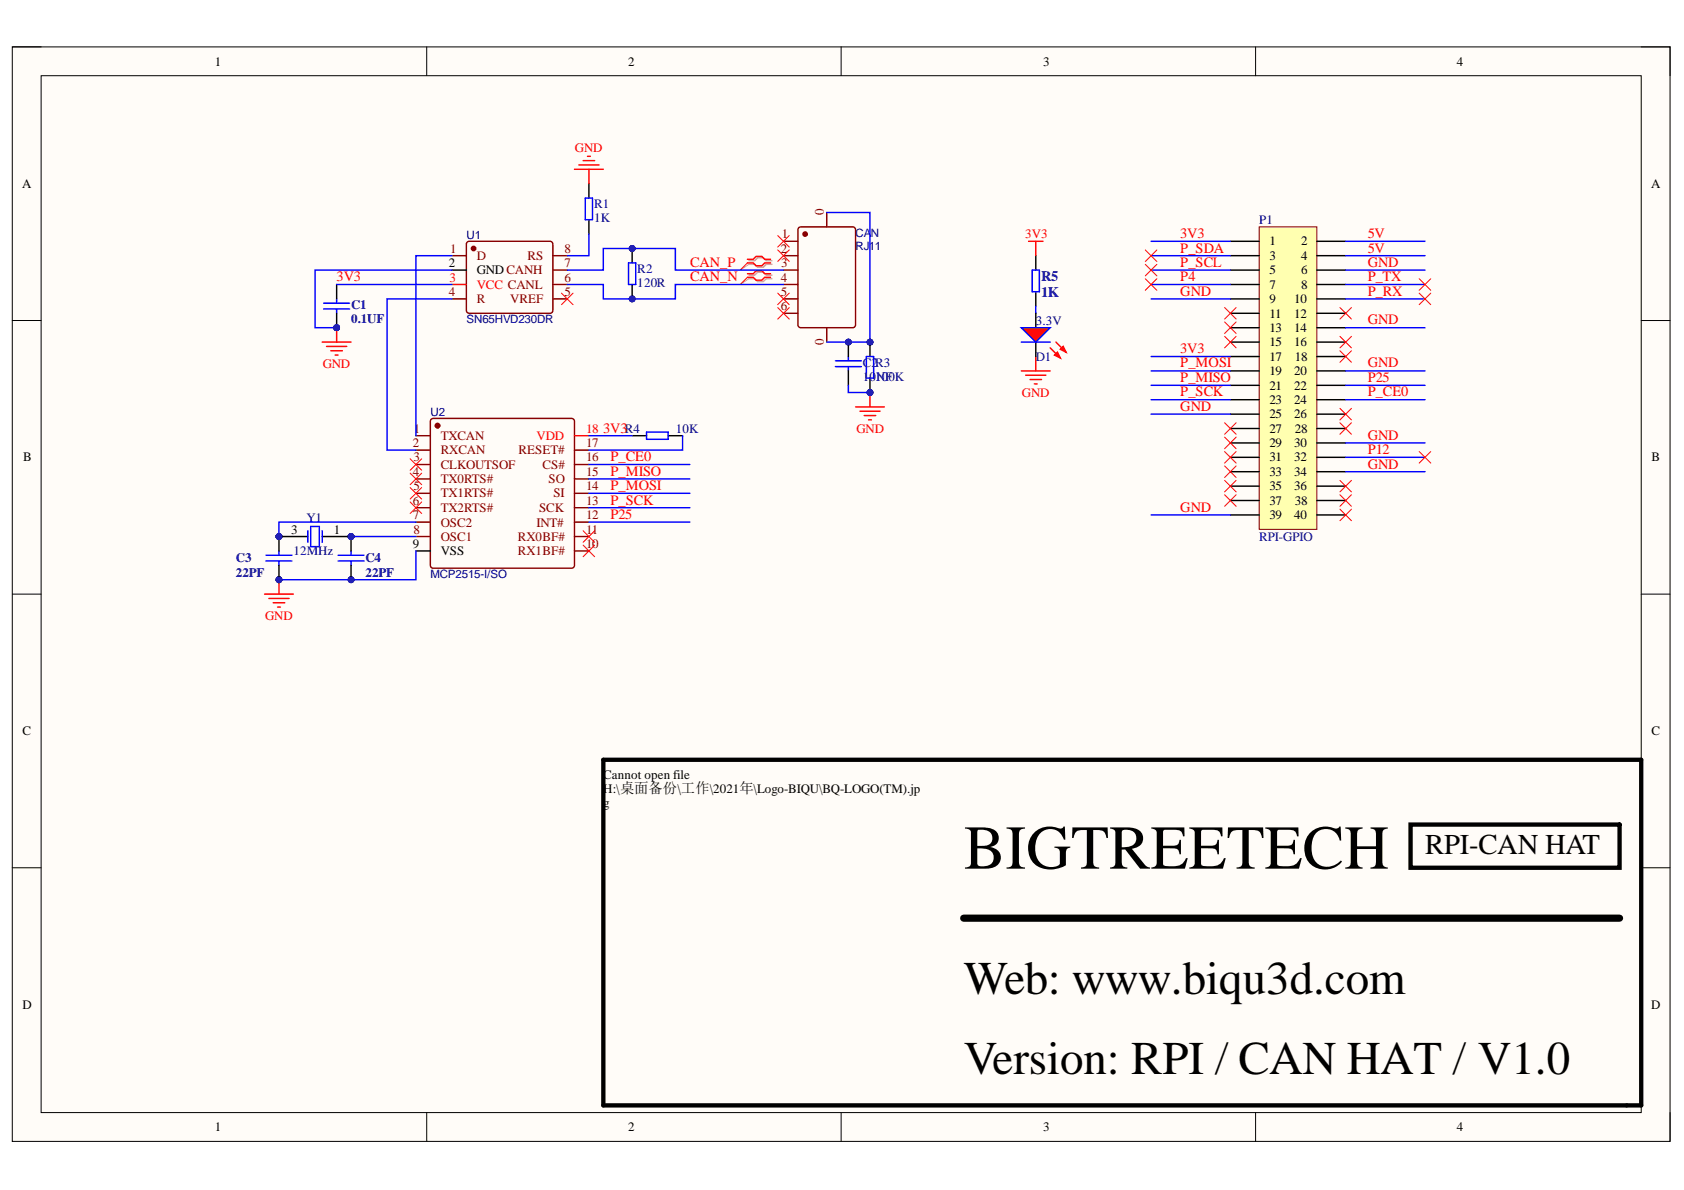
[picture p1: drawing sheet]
<svg xmlns="http://www.w3.org/2000/svg" width="297mm" height="210mm" viewBox="0 0 297 210" stroke-linecap="round" stroke-linejoin="round" font-family="sans-serif">
<defs><g id="words">
<text font-size="11" x="170" y="153.2">BIGTREETECH</text>
<g font-size="8.3">
<text x="170" y="175.4">Web: www.biqu3d.com</text>
<text x="170" y="189.4">Version: RPI / CAN HAT / V1.0</text>
</g>
<text font-size="5.1" x="251.4" y="150.7">RPI-CAN HAT</text>
<g font-size="2.5" fill="#f00">
<text x="121.7" y="47.1">CAN_P</text>
<text x="208.2" y="42">3V3</text>
<text x="208.2" y="44.5">P_SDA</text>
<text x="208.2" y="47.1">P_SCL</text>
<text x="241.2" y="47.1">GND</text>
<text x="241.2" y="42">5V</text>
<text x="241.2" y="44.5">5V</text>
<text x="59.4" y="49.6">3V3</text>
<text x="121.7" y="49.6">CAN_N</text>
<text x="208.2" y="49.6">P4</text>
<text x="208.2" y="52.1">GND</text>
<text x="241.2" y="49.6">P_TX</text>
<text x="241.2" y="52.1">P_RX</text>
<text x="241.2" y="57.2">GND</text>
<text x="208.2" y="62.3">3V3</text>
<text x="208.2" y="64.8">P_MOSI</text>
<text x="241.2" y="64.8">GND</text>
<text x="208.2" y="67.4">P_MISO</text>
<text x="208.2" y="69.9">P_SCK</text>
<text x="241.2" y="69.9">P_CE0</text>
<text x="241.2" y="67.4">P25</text>
<text x="106.4" y="76.3">3V3R4</text>
<text x="208.2" y="72.4">GND</text>
<text x="241.2" y="77.6">GND</text>
<text x="107.7" y="83.9">P_MISO</text>
<text x="107.7" y="81.4">P_CE0</text>
<text x="241.2" y="82.7">GND</text>
<text x="241.2" y="80.1">P12</text>
<text x="107.7" y="86.5">P_MOSI</text>
<text x="107.7" y="89">P_SCK</text>
<text x="107.7" y="91.5">P25</text>
<text x="208.2" y="90.3">GND</text>
</g>
<g font-size="2.5" fill="#000080">
<text x="183.6" y="49.6">R5</text>
<text x="183.6" y="52.4">1K</text>
</g>
<g font-size="2.3">
<text x="37.9" y="11.6">1</text>
<text x="110.8" y="11.6">2</text>
<text x="184" y="11.6">3</text>
<text x="257" y="11.6">4</text>
<text x="3.9" y="33.1">A</text>
<text x="291.2" y="33.1">A</text>
<text x="79.2" y="47.1">2</text>
<text x="223.9" y="43.3">1</text>
<text x="223.9" y="45.8">3</text>
<text x="229.5" y="43.3">2</text>
<text x="229.5" y="45.8">4</text>
<text x="84.1" y="48.3">GNDCANH</text>
<text x="223.9" y="48.3">5</text>
<text x="223.9" y="51">7</text>
<text x="223.9" y="53.5">9</text>
<text x="228.3" y="53.5">10</text>
<text x="229.5" y="48.3">6</text>
<text x="229.5" y="51">8</text>
<text x="223.9" y="56">11</text>
<text x="223.9" y="58.6">13</text>
<text x="228.3" y="56">12</text>
<text x="228.3" y="58.6">14</text>
<text x="223.9" y="61.1">15</text>
<text x="223.9" y="63.6">17</text>
<text x="228.3" y="61.1">16</text>
<text x="228.4" y="63.6">18</text>
<text x="223.9" y="66.2">19</text>
<text x="223.9" y="68.7">21</text>
<text x="223.9" y="71.2">23</text>
<text x="228.3" y="66.2">20</text>
<text x="228.3" y="68.7">22</text>
<text x="228.3" y="71.2">24</text>
<text x="223.9" y="73.8">25</text>
<text x="223.9" y="76.3">27</text>
<text x="228.3" y="73.8">26</text>
<text x="228.4" y="76.3">28</text>
<text x="4.1" y="81.4">B</text>
<text x="223.9" y="78.9">29</text>
<text x="223.9" y="81.4">31</text>
<text x="223.9" y="83.9">33</text>
<text x="228.3" y="78.9">30</text>
<text x="228.3" y="81.4">32</text>
<text x="228.3" y="83.9">34</text>
<text x="291.3" y="81.4">B</text>
<text x="223.9" y="86.5">35</text>
<text x="223.9" y="89">37</text>
<text x="228.3" y="86.5">36</text>
<text x="228.4" y="89">38</text>
<text x="51.3" y="94.1">3</text>
<text x="58.9" y="94.1">1</text>
<text x="223.9" y="91.5">39</text>
<text x="228.3" y="91.5">40</text>
<text x="72.8" y="96.7">9</text>
<text x="77.7" y="98">VSS</text>
<text x="4" y="129.6">C</text>
<text x="291.3" y="129.6">C</text>
<text x="106.4" y="137.3">Cannot open file</text>
<text x="106.4" y="139.9">H:\桌面备份\工作\2021年\Logo-BIQU\BQ-LOGO(TM).jp</text>
<text x="106.4" y="142.4">g</text>
<text x="4" y="177.9">D</text>
<text x="291.2" y="177.9">D</text>
<text x="37.9" y="199.5">1</text>
<text x="110.8" y="199.5">2</text>
<text x="184" y="199.5">3</text>
<text x="257" y="199.5">4</text>
</g>
<g font-size="2.3" fill="#f00">
<text x="101.4" y="26.8">GND</text>
<text x="180.8" y="42">3V3</text>
<text x="79.3" y="49.7">3</text>
<text x="84.1" y="51">VCC CANL</text>
<text x="56.9" y="64.9">GND</text>
<text x="180.3" y="70">GND</text>
<text x="94.7" y="77.6">VDD</text>
<text x="103.4" y="76.3">18</text>
<text x="151.1" y="76.3">GND</text>
<text x="46.8" y="109.4">GND</text>
</g>
<g font-size="2.3" fill="#000080">
<text x="104.8" y="36.7">R1</text>
<text x="104.8" y="39.2">1K</text>
<text x="222.1" y="39.5">P1</text>
<text x="112.4" y="48.1">R2</text>
<text x="112.4" y="50.7">120R</text>
<text x="61.9" y="54.5">C1</text>
<text x="61.9" y="57">0.1UF</text>
<text x="182.7" y="57.3">3.3V</text>
<text x="152.2" y="64.7">C2R3</text>
<text x="182.7" y="63.6">D1</text>
<text x="152.2" y="67.2">101N0F0K</text>
<text x="119.2" y="76.3">10K</text>
<text x="54.1" y="92">Y1</text>
<text x="222.1" y="95.4">RPI-GPIO</text>
<text x="41.6" y="99.2">C3</text>
<text x="41.6" y="101.8">22PF</text>
<text x="51.8" y="98">12MHz</text>
<text x="64.5" y="99.2">C4</text>
<text x="64.5" y="101.8">22PF</text>
</g>
<g font-size="2.3" fill="#800">
<text x="145.3" y="37.9" transform="rotate(-90 145.3 37.9)">0</text>
<text x="79.4" y="44.5">1</text>
<text x="84.1" y="45.8">D</text>
<text x="93" y="45.8">RS</text>
<text x="99.6" y="47.1">7</text>
<text x="99.6" y="44.5">8</text>
<text x="137.7" y="44.5">2</text>
<text x="137.8" y="47.1">3</text>
<text x="137.9" y="42">1</text>
<text x="79.2" y="52.2">4</text>
<text x="84.1" y="53.5">R</text>
<text x="90" y="53.5">VREF</text>
<text x="99.6" y="52.2">5</text>
<text x="99.6" y="49.7">6</text>
<text x="137.7" y="49.7">4</text>
<text x="137.7" y="52.2">5</text>
<text x="137.7" y="54.8">6</text>
<text x="145.3" y="60.9" transform="rotate(-90 145.3 60.9)">0</text>
<text x="73" y="76.3">1</text>
<text x="77.7" y="77.6">TXCAN</text>
<text x="72.8" y="78.9">2</text>
<text x="72.8" y="83.9">4</text>
<text x="72.9" y="81.4">3</text>
<text x="77.7" y="80.1">RXCAN</text>
<text x="77.7" y="82.7">CLKOUTSOF</text>
<text x="91.4" y="80.1">RESET#</text>
<text x="95.7" y="82.7">CS#</text>
<text x="103.4" y="83.9">15</text>
<text x="103.4" y="81.4">16</text>
<text x="103.4" y="78.9">17</text>
<text x="72.8" y="89">6</text>
<text x="72.9" y="86.5">5</text>
<text x="77.7" y="85.2">TX0RTS#</text>
<text x="77.7" y="87.7">TX1RTS#</text>
<text x="96.8" y="85.2">SO</text>
<text x="97.6" y="87.7">SI</text>
<text x="103.4" y="89">13</text>
<text x="103.4" y="86.5">14</text>
<text x="72.8" y="91.5">7</text>
<text x="72.9" y="94.1">8</text>
<text x="77.7" y="90.3">TX2RTS#</text>
<text x="77.7" y="92.9">OSC2</text>
<text x="77.7" y="95.4">OSC1</text>
<text x="91.4" y="95.4">RX0BF#</text>
<text x="94.7" y="92.9">INT#</text>
<text x="95.1" y="90.3">SCK</text>
<text x="103.4" y="94.1">11</text>
<text x="103.4" y="91.5">12</text>
<text x="91.4" y="98">RX1BF#</text>
<text x="103.4" y="96.7">10</text>
</g>
<g font-size="2" fill="#000080">
<text x="150.9" y="41.8">CA</text>
<text x="153.6" y="41.8">N</text>
<text x="82.3" y="42.1">U1</text>
<text x="150.9" y="44.1">RJ11</text>
<text x="82.3" y="57">SN65HVD230DR</text>
<text x="76" y="73.4">U2</text>
<text x="76" y="102">MCP2515-I/SO</text>
</g>
</g></defs>
<path d="M2.2 8.3h292.4v193h-292.4z" fill-rule="evenodd" fill="#fffcf8"/>
<path d="M2.2 8.3h292.4v193h-292.4z" fill="none" stroke="#000" stroke-width=".18"/>
<path d="M7.3 13.4h282.2v182.8h-282.2z" fill-rule="evenodd" fill="#fffcf8"/>
<g fill="none" stroke="#000" stroke-width=".18">
<path d="M2.2 8.3h5.1M7.3 13.4h282.2v182.8h-282.2zM75.3 8.3v5M148.4 8.3v5M221.5 8.3v5.1M289.5 8.3h5.1v5.1M2.2 56.5h5.1M289.5 56.5h5.1M2.2 104.8h5.1M289.5 104.8h5.1M2.2 153.1h5.1M289.5 153.1h5.1"/>
<path d="M75.3 196.2v5.1M148.4 196.2v5.1M221.5 196.2v5.1M294.6 196.2v5.1"/>
</g>
<path d="M106.4 134h183.1v61h-183.1zM248.8 145.4h36.9v7.7h-36.9z" fill="none" stroke="#000" stroke-width=".76"/>
<path d="M170 162h115.7" fill="none" stroke="#000" stroke-width="1.3"/>
<path d="M141 40.1l9.4-.1 .4 .3 .1 17-.2 .4-9.4 .1-.5-.2-.1-17.1z" fill="none" stroke="#800" stroke-width=".25"/>
<circle cx="142" cy="41.3" r=".38" fill="#800"/>
<g fill="none" stroke="#800" stroke-width=".25">
<path d="M145.8 37.5v2.5M138.2 42.6h2.5M138.2 45.1h2.5M138.2 47.6h2.5M138.2 50.2h2.5M138.2 52.7h2.5M138.2 55.3h2.5M145.8 57.8v2.5"/>
<circle cx="142" cy="41.3" r=".38"/>
</g>
<path d="M145.8 37.5h7.7v22.8h-7.7" fill="none" stroke="#00f" stroke-width=".25"/>
<circle cx="149.6" cy="60.3" r=".51" fill="#000080"/>
<circle cx="149.6" cy="60.3" r=".51" fill="none" stroke="#000080" stroke-width=".18"/>
<circle cx="153.5" cy="60.3" r=".51" fill="#000080"/>
<circle cx="153.5" cy="60.3" r=".51" fill="none" stroke="#000080" stroke-width=".18"/>
<circle cx="153.5" cy="60.3" r=".51" fill="#000080"/>
<circle cx="153.5" cy="60.3" r=".51" fill="none" stroke="#000080" stroke-width=".18"/>
<circle cx="153.5" cy="69.2" r=".51" fill="#000080"/>
<circle cx="153.5" cy="69.2" r=".51" fill="none" stroke="#000080" stroke-width=".18"/>
<path d="M153.5 60.3v2.6" fill="none" stroke="#000" stroke-width=".25"/>
<circle cx="153.5" cy="60.3" r=".51" fill="#000080"/>
<circle cx="153.5" cy="60.3" r=".51" fill="none" stroke="#000080" stroke-width=".18"/>
<path d="M153.5 66.7v2.5" fill="none" stroke="#000" stroke-width=".25"/>
<circle cx="153.5" cy="69.2" r=".51" fill="#000080"/>
<circle cx="153.5" cy="69.2" r=".51" fill="none" stroke="#000080" stroke-width=".18"/>
<path d="M152.8 62.9h1.3v3.8h-1.3z" fill="none" stroke="#00f" stroke-width=".25"/>
<circle cx="149.6" cy="60.3" r=".51" fill="#000080"/>
<circle cx="149.6" cy="60.3" r=".51" fill="none" stroke="#000080" stroke-width=".18"/>
<path d="M147.4 64.7h4.5M147.4 63.6h4.5M149.6 62.9v.7M149.6 64.7v.7" fill="none" stroke="#00f" stroke-width=".25"/>
<path d="M149.6 60.3v2.6" fill="none" stroke="#000" stroke-width=".25"/>
<circle cx="149.6" cy="60.3" r=".51" fill="#000080"/>
<circle cx="149.6" cy="60.3" r=".51" fill="none" stroke="#000080" stroke-width=".18"/>
<path d="M149.6 65.4v2.6" fill="none" stroke="#000" stroke-width=".25"/>
<path d="M150.9 71.8h5.1M151.7 72.5h3.5M152.4 73.3h2.1M153.2 74.1h.5M153.5 69.2v2.6" fill="none" stroke="#f00" stroke-width=".25"/>
<circle cx="153.5" cy="69.2" r=".51" fill="#000080"/>
<circle cx="153.5" cy="69.2" r=".51" fill="none" stroke="#000080" stroke-width=".18"/>
<path d="M149.6 68v1.2h3.9" fill="none" stroke="#00f" stroke-width=".25"/>
<circle cx="153.5" cy="69.2" r=".51" fill="#000080"/>
<circle cx="153.5" cy="69.2" r=".51" fill="none" stroke="#000080" stroke-width=".18"/>
<path d="M132.1 46h1l.5-.5h1l.6 .5h1M132.1 46.6h1l.5 .5h1l.6-.5h1M132.1 48.5h1l.5-.5h1l.6 .5h1M132.1 49.2h1l.5 .5h1l.6-.5h1" fill="none" stroke="#d0a19e" stroke-width=".25"/>
<path d="M132.1 46.6l-1.5 1M132.1 49.2l-1.5 1" fill="none" stroke="#d0a19e" stroke-width=".18"/>
<path d="M131.8 45.7h1.1l.5-.5h1l.5 .5h1M131.8 46.4h1.1l.5 .5h1l.5-.5h1M131.8 48.3h1.1l.5-.5h1l.5 .5h1M131.8 48.9h1.1l.5 .5h1l.5-.5h1" fill="none" stroke="#f00" stroke-width=".25"/>
<path d="M131.8 46.4l-1.2 1.2M131.8 48.9l-1.2 1.3" fill="none" stroke="#f00" stroke-width=".18"/>
<circle cx="77.2" cy="75.1" r=".38" fill="#800"/>
<g fill="none" stroke="#800" stroke-width=".25">
<path d="M76 74.1l.4-.3h24.4l.5 .3v25.6l-.2 .5h-24.7l-.4-.2z"/>
<circle cx="77.2" cy="75.1" r=".38"/>
</g>
<circle cx="77.2" cy="75.1" r=".38" fill="#800"/>
<g fill="none" stroke="#800" stroke-width=".25">
<path d="M82.5 42.6h14.8l.2 .5v11.9l-.5 .3-14.5-.1-.2-.4v-11.7zM73.4 76.9h2.5M73.4 79.4h2.5M101.3 79.4h2.6M73.4 81.9h2.5M73.4 84.5h2.5M73.4 87h2.5M73.4 89.6h2.5M73.4 92.1h2.5M73.4 94.6h2.5M101.3 81.9h2.6M101.3 84.5h2.6"/>
<path d="M101.3 87h2.6M101.3 89.6h2.6M101.3 92.1h2.6M101.3 94.6h2.6M101.3 97.2h2.6"/>
<circle cx="77.2" cy="75.1" r=".38"/>
</g>
<path d="M73.4 97.2h2.5" fill="none" stroke="#000" stroke-width=".25"/>
<path d="M101.3 76.9h2.6" fill="none" stroke="#f00" stroke-width=".25"/>
<circle cx="83.5" cy="43.8" r=".38" fill="#800"/>
<g fill="none" stroke="#800" stroke-width=".25">
<path d="M79.7 45.1h2.6M79.7 52.7h2.6M97.5 45.1h2.6M97.5 52.7h2.6M97.5 50.2h2.6M97.5 47.6h2.6"/>
<circle cx="83.5" cy="43.8" r=".38"/>
</g>
<path d="M79.7 47.6h2.6" fill="none" stroke="#000" stroke-width=".25"/>
<path d="M79.7 50.2h2.6" fill="none" stroke="#f00" stroke-width=".25"/>
<path d="M137.2 51.7l2 2M137.2 54.2l2 2.1M137.2 44.1l2 2M137.2 41.5l2 2.1M139.2 51.7l-2 2M139.2 54.2l-2 2.1M139.2 44.1l-2 2M139.2 41.5l-2 2.1" fill="none" stroke="#f00" stroke-width=".18"/>
<path d="M222.1 40h10.2v53.4h-10.2z" fill-rule="evenodd" fill="#ffffb0"/>
<path d="M222.1 40h10.2v53.4h-10.2z" fill="none" stroke="#800000" stroke-width=".18"/>
<g fill="none" stroke="#000" stroke-width=".25">
<path d="M182.7 45.1v2.5M182.7 51.5v2.5M182.7 55.3v2.5M217 42.6h5.1M217 45.1h5.1M217 47.6h5.1M217 50.2h5.1M217 52.7h5.1M217 55.3h5.1M217 57.8h5.1M232.3 42.6h5.1M232.3 45.1h5.1"/>
<path d="M232.3 47.6h5.1M232.3 50.2h5.1M232.3 52.7h5.1M232.3 55.3h5.1M232.3 57.8h5.1M182.7 60.3v2.6M217 60.3h5.1M217 62.9h5.1M217 65.4h5.1M217 68h5.1M217 70.5h5.1M217 73.1h5.1"/>
<path d="M217 75.6h5.1M217 78.1h5.1M232.3 60.3h5.1M232.3 62.9h5.1M232.3 65.4h5.1M232.3 68h5.1M232.3 70.5h5.1M232.3 73.1h5.1M232.3 75.6h5.1M232.3 78.1h5.1M217 80.7h5.1M217 83.2h5.1"/>
<path d="M217 85.7h5.1M217 88.3h5.1M217 90.8h5.1M232.3 80.7h5.1M232.3 83.2h5.1M232.3 85.7h5.1M232.3 88.3h5.1M232.3 90.8h5.1"/>
</g>
<g fill="none" stroke="#00f" stroke-width=".25">
<path d="M182.1 47.6h1.2v3.9h-1.2zM182.7 54v1.3M203 42.6h14M203 45.1h14M203 47.6h14M203 50.2h14M203 52.7h14M237.4 42.6h14M237.4 45.1h14M237.4 47.6h14M237.4 50.2h14M237.4 52.7h14"/>
<path d="M237.4 57.8h14M203 62.9h14M203 65.4h14M203 68h14M203 70.5h14M203 73.1h14M237.4 65.4h14M237.4 68h14M237.4 70.5h14M237.4 78.1h14M203 90.8h14M237.4 80.7h14"/>
<path d="M237.4 83.2h14"/>
</g>
<g fill="none" stroke="#f00" stroke-width=".18">
<path d="M216 54.2l2 2.1M216 56.8l2 2M216 59.3l2 2.1M218 54.2l-2 2.1M218 56.8l-2 2M218 59.3l-2 2.1M236.4 54.2l2 2.1M236.4 59.3l2 2.1M238.4 54.2l-2 2.1M238.4 59.3l-2 2.1M216 74.6l2 2M216 77.1l2 2"/>
<path d="M216 79.7l2 2M218 79.7l-2 2M218 74.6l-2 2M218 77.1l-2 2M236.4 61.9l2 2M236.4 72l2 2.1M236.4 74.6l2 2M238.4 61.9l-2 2M238.4 72l-2 2.1M238.4 74.6l-2 2M216 82.2l2 2M216 84.7l2 2.1"/>
<path d="M216 87.3l2 2M218 82.2l-2 2M218 84.7l-2 2.1M218 87.3l-2 2M236.4 84.7l2 2.1M236.4 87.3l2 2M236.4 89.8l2 2M238.4 84.7l-2 2.1M238.4 87.3l-2 2M238.4 89.8l-2 2"/>
</g>
<path d="M181.4 42.6h2.6M182.7 42.6v2.5M180.2 65.4h5M180.9 66.2h3.6M181.7 66.9h2M182.4 67.7h.6M182.7 62.9v2.5" fill="none" stroke="#f00" stroke-width=".25"/>
<path d="M180.2 57.8h5l-2.5 2.5z" fill="#f00"/>
<path d="M180.2 57.8h5l-2.5 2.5z" fill="none" stroke="#00f" stroke-width=".25"/>
<path d="M185.2 61.4l1.8 1.7M186.3 60.3l1.7 1.8" fill="none" stroke="#f00" stroke-width=".25"/>
<path d="M186 62.6l.5-.5 .5 1z" fill="#f00"/>
<path d="M186 62.6l.5-.5 .5 1z" fill="none" stroke="#f00" stroke-width=".25"/>
<path d="M187 61.6l.5-.5 .5 1z" fill="#f00"/>
<path d="M187 61.6l.5-.5 .5 1z" fill="none" stroke="#f00" stroke-width=".25"/>
<path d="M180.2 60.3h5" fill="none" stroke="#00f" stroke-width=".25"/>
<circle cx="59.4" cy="57.8" r=".51" fill="#000080"/>
<circle cx="59.4" cy="57.8" r=".51" fill="none" stroke="#000080" stroke-width=".18"/>
<path d="M57.1 54.5h4.6M57.1 53.5h4.6M59.4 52.7v.8M59.4 54.5v.8" fill="none" stroke="#00f" stroke-width=".25"/>
<path d="M59.4 50.2v2.5M59.4 55.3v2.5" fill="none" stroke="#000" stroke-width=".25"/>
<circle cx="59.4" cy="57.8" r=".51" fill="#000080"/>
<circle cx="59.4" cy="57.8" r=".51" fill="none" stroke="#000080" stroke-width=".18"/>
<path d="M111.5 76.9h2.5M117.9 76.9h2.5" fill="none" stroke="#000" stroke-width=".25"/>
<path d="M114 76.2h3.9v1.3h-3.9z" fill="none" stroke="#00f" stroke-width=".25"/>
<path d="M46.7 104.8h5.1M47.4 105.6h3.6M48.2 106.3h2M49 107.1h.5M49.2 102.3v2.5" fill="none" stroke="#f00" stroke-width=".25"/>
<circle cx="49.2" cy="102.3" r=".51" fill="#000080"/>
<circle cx="49.2" cy="102.3" r=".51" fill="none" stroke="#000080" stroke-width=".18"/>
<circle cx="61.9" cy="94.6" r=".51" fill="#000080"/>
<circle cx="61.9" cy="94.6" r=".51" fill="none" stroke="#000080" stroke-width=".18"/>
<circle cx="49.2" cy="94.6" r=".51" fill="#000080"/>
<circle cx="49.2" cy="94.6" r=".51" fill="none" stroke="#000080" stroke-width=".18"/>
<path d="M56.8 94.6h5.1" fill="none" stroke="#000" stroke-width=".25"/>
<circle cx="61.9" cy="94.6" r=".51" fill="#000080"/>
<circle cx="61.9" cy="94.6" r=".51" fill="none" stroke="#000080" stroke-width=".18"/>
<path d="M49.2 94.6h5.1" fill="none" stroke="#000" stroke-width=".25"/>
<circle cx="49.2" cy="94.6" r=".51" fill="#000080"/>
<circle cx="49.2" cy="94.6" r=".51" fill="none" stroke="#000080" stroke-width=".18"/>
<path d="M54.3 93.6v2.1M54.8 92.9h1.5v3.5h-1.5zM56.8 93.6v2.1" fill="none" stroke="#00f" stroke-width=".25"/>
<circle cx="61.9" cy="102.3" r=".51" fill="#000080"/>
<circle cx="61.9" cy="102.3" r=".51" fill="none" stroke="#000080" stroke-width=".18"/>
<circle cx="61.9" cy="94.6" r=".51" fill="#000080"/>
<circle cx="61.9" cy="94.6" r=".51" fill="none" stroke="#000080" stroke-width=".18"/>
<path d="M59.6 97.9h4.6M59.6 99h4.6M61.9 97.2v.7M61.9 99v.7" fill="none" stroke="#00f" stroke-width=".25"/>
<path d="M61.9 99.7v2.6" fill="none" stroke="#000" stroke-width=".25"/>
<circle cx="61.9" cy="102.3" r=".51" fill="#000080"/>
<circle cx="61.9" cy="102.3" r=".51" fill="none" stroke="#000080" stroke-width=".18"/>
<path d="M61.9 94.6v2.6" fill="none" stroke="#000" stroke-width=".25"/>
<circle cx="61.9" cy="94.6" r=".51" fill="#000080"/>
<circle cx="61.9" cy="94.6" r=".51" fill="none" stroke="#000080" stroke-width=".18"/>
<circle cx="49.2" cy="94.6" r=".51" fill="#000080"/>
<circle cx="49.2" cy="94.6" r=".51" fill="none" stroke="#000080" stroke-width=".18"/>
<circle cx="49.2" cy="102.3" r=".51" fill="#000080"/>
<circle cx="49.2" cy="102.3" r=".51" fill="none" stroke="#000080" stroke-width=".18"/>
<path d="M46.9 99h4.6M46.9 97.9h4.6M49.2 97.2v.7M49.2 99v.7" fill="none" stroke="#00f" stroke-width=".25"/>
<path d="M49.2 94.6v2.6" fill="none" stroke="#000" stroke-width=".25"/>
<circle cx="49.2" cy="94.6" r=".51" fill="#000080"/>
<circle cx="49.2" cy="94.6" r=".51" fill="none" stroke="#000080" stroke-width=".18"/>
<path d="M49.2 99.7v2.6" fill="none" stroke="#000" stroke-width=".25"/>
<circle cx="49.2" cy="102.3" r=".51" fill="#000080"/>
<circle cx="49.2" cy="102.3" r=".51" fill="none" stroke="#000080" stroke-width=".18"/>
<path d="M61.9 94.6h11.5" fill="none" stroke="#00f" stroke-width=".25"/>
<circle cx="61.9" cy="94.6" r=".51" fill="#000080"/>
<circle cx="61.9" cy="94.6" r=".51" fill="none" stroke="#000080" stroke-width=".18"/>
<path d="M73.4 92.1h-24.2v2.5" fill="none" stroke="#00f" stroke-width=".25"/>
<circle cx="49.2" cy="94.6" r=".51" fill="#000080"/>
<circle cx="49.2" cy="94.6" r=".51" fill="none" stroke="#000080" stroke-width=".18"/>
<path d="M59.4 50.2h20.3M79.7 45.1h-6.3v31.8M79.7 52.7h-11.4v26.7h5.1M103.9 76.9h7.6M120.4 76.9v2.5h-16.5M103.9 81.9h17.8M103.9 84.5h17.8M103.9 87h17.8M103.9 89.6h17.8M103.9 92.1h17.8" fill="none" stroke="#00f" stroke-width=".25"/>
<path d="M72.3 88.5l2.1 2.1M72.3 86l2.1 2M72.3 83.5l2.1 2M72.3 80.9l2.1 2M74.4 88.5l-2.1 2.1M74.4 86l-2.1 2M74.4 83.5l-2.1 2M74.4 80.9l-2.1 2M102.9 93.6l2 2.1M102.9 96.2l2 2M104.9 93.6l-2 2.1M104.9 96.2l-2 2" fill="none" stroke="#f00" stroke-width=".18"/>
<path d="M59.4 57.8v2.5M56.8 60.3h5.1M57.6 61.1h3.6M58.4 61.9h2M59.1 62.6h.5" fill="none" stroke="#f00" stroke-width=".25"/>
<circle cx="59.4" cy="57.8" r=".51" fill="#000080"/>
<circle cx="59.4" cy="57.8" r=".51" fill="none" stroke="#000080" stroke-width=".18"/>
<path d="M79.7 47.6h-24.1v10.2h3.8" fill="none" stroke="#00f" stroke-width=".25"/>
<circle cx="59.4" cy="57.8" r=".51" fill="#000080"/>
<circle cx="59.4" cy="57.8" r=".51" fill="none" stroke="#000080" stroke-width=".18"/>
<circle cx="111.5" cy="43.8" r=".51" fill="#000080"/>
<circle cx="111.5" cy="43.8" r=".51" fill="none" stroke="#000080" stroke-width=".18"/>
<circle cx="111.5" cy="52.7" r=".51" fill="#000080"/>
<circle cx="111.5" cy="52.7" r=".51" fill="none" stroke="#000080" stroke-width=".18"/>
<path d="M111.5 43.8v2.6" fill="none" stroke="#000" stroke-width=".25"/>
<circle cx="111.5" cy="43.8" r=".51" fill="#000080"/>
<circle cx="111.5" cy="43.8" r=".51" fill="none" stroke="#000080" stroke-width=".18"/>
<path d="M111.5 50.2v2.5" fill="none" stroke="#000" stroke-width=".25"/>
<circle cx="111.5" cy="52.7" r=".51" fill="#000080"/>
<circle cx="111.5" cy="52.7" r=".51" fill="none" stroke="#000080" stroke-width=".18"/>
<path d="M100.1 47.6h6.3v-3.8h12.7v3.8h19.1M110.9 46.4h1.2v3.8h-1.2z" fill="none" stroke="#00f" stroke-width=".25"/>
<circle cx="111.5" cy="43.8" r=".51" fill="#000080"/>
<circle cx="111.5" cy="43.8" r=".51" fill="none" stroke="#000080" stroke-width=".18"/>
<path d="M100.1 50.2h6.3v2.5h12.7v-2.5h19.1" fill="none" stroke="#00f" stroke-width=".25"/>
<circle cx="111.5" cy="52.7" r=".51" fill="#000080"/>
<circle cx="111.5" cy="52.7" r=".51" fill="none" stroke="#000080" stroke-width=".18"/>
<path d="M99 51.7l2.1 2M101.1 51.7l-2.1 2" fill="none" stroke="#f00" stroke-width=".18"/>
<path d="M103.9 32.4v2.5M103.9 38.8v2.5" fill="none" stroke="#000" stroke-width=".25"/>
<path d="M103.2 34.9h1.3v3.9h-1.3zM103.9 41.3v3.8h-3.8M73.4 97.2v5.1h-24.2" fill="none" stroke="#00f" stroke-width=".25"/>
<path d="M101.3 29.9h5.1M102.1 29.1h3.6M102.9 28.3h2M103.6 27.6h.5M103.9 29.9v2.5" fill="none" stroke="#f00" stroke-width=".25"/>
<circle cx="61.9" cy="102.3" r=".51" fill="#000080"/>
<circle cx="61.9" cy="102.3" r=".51" fill="none" stroke="#000080" stroke-width=".18"/>
<circle cx="49.2" cy="102.3" r=".51" fill="#000080"/>
<circle cx="49.2" cy="102.3" r=".51" fill="none" stroke="#000080" stroke-width=".18"/>
<path d="M202 44.1l2.1 2M202 46.6l2.1 2.1M202 49.2l2.1 2M204.1 44.1l-2.1 2M204.1 46.6l-2.1 2.1M204.1 49.2l-2.1 2M250.3 51.7l2.1 2M250.3 49.2l2.1 2M252.4 51.7l-2.1 2M252.4 49.2l-2.1 2M250.3 79.7l2.1 2M252.4 79.7l-2.1 2" fill="none" stroke="#f00" stroke-width=".18"/>
<use href="#words"/>
</svg>
